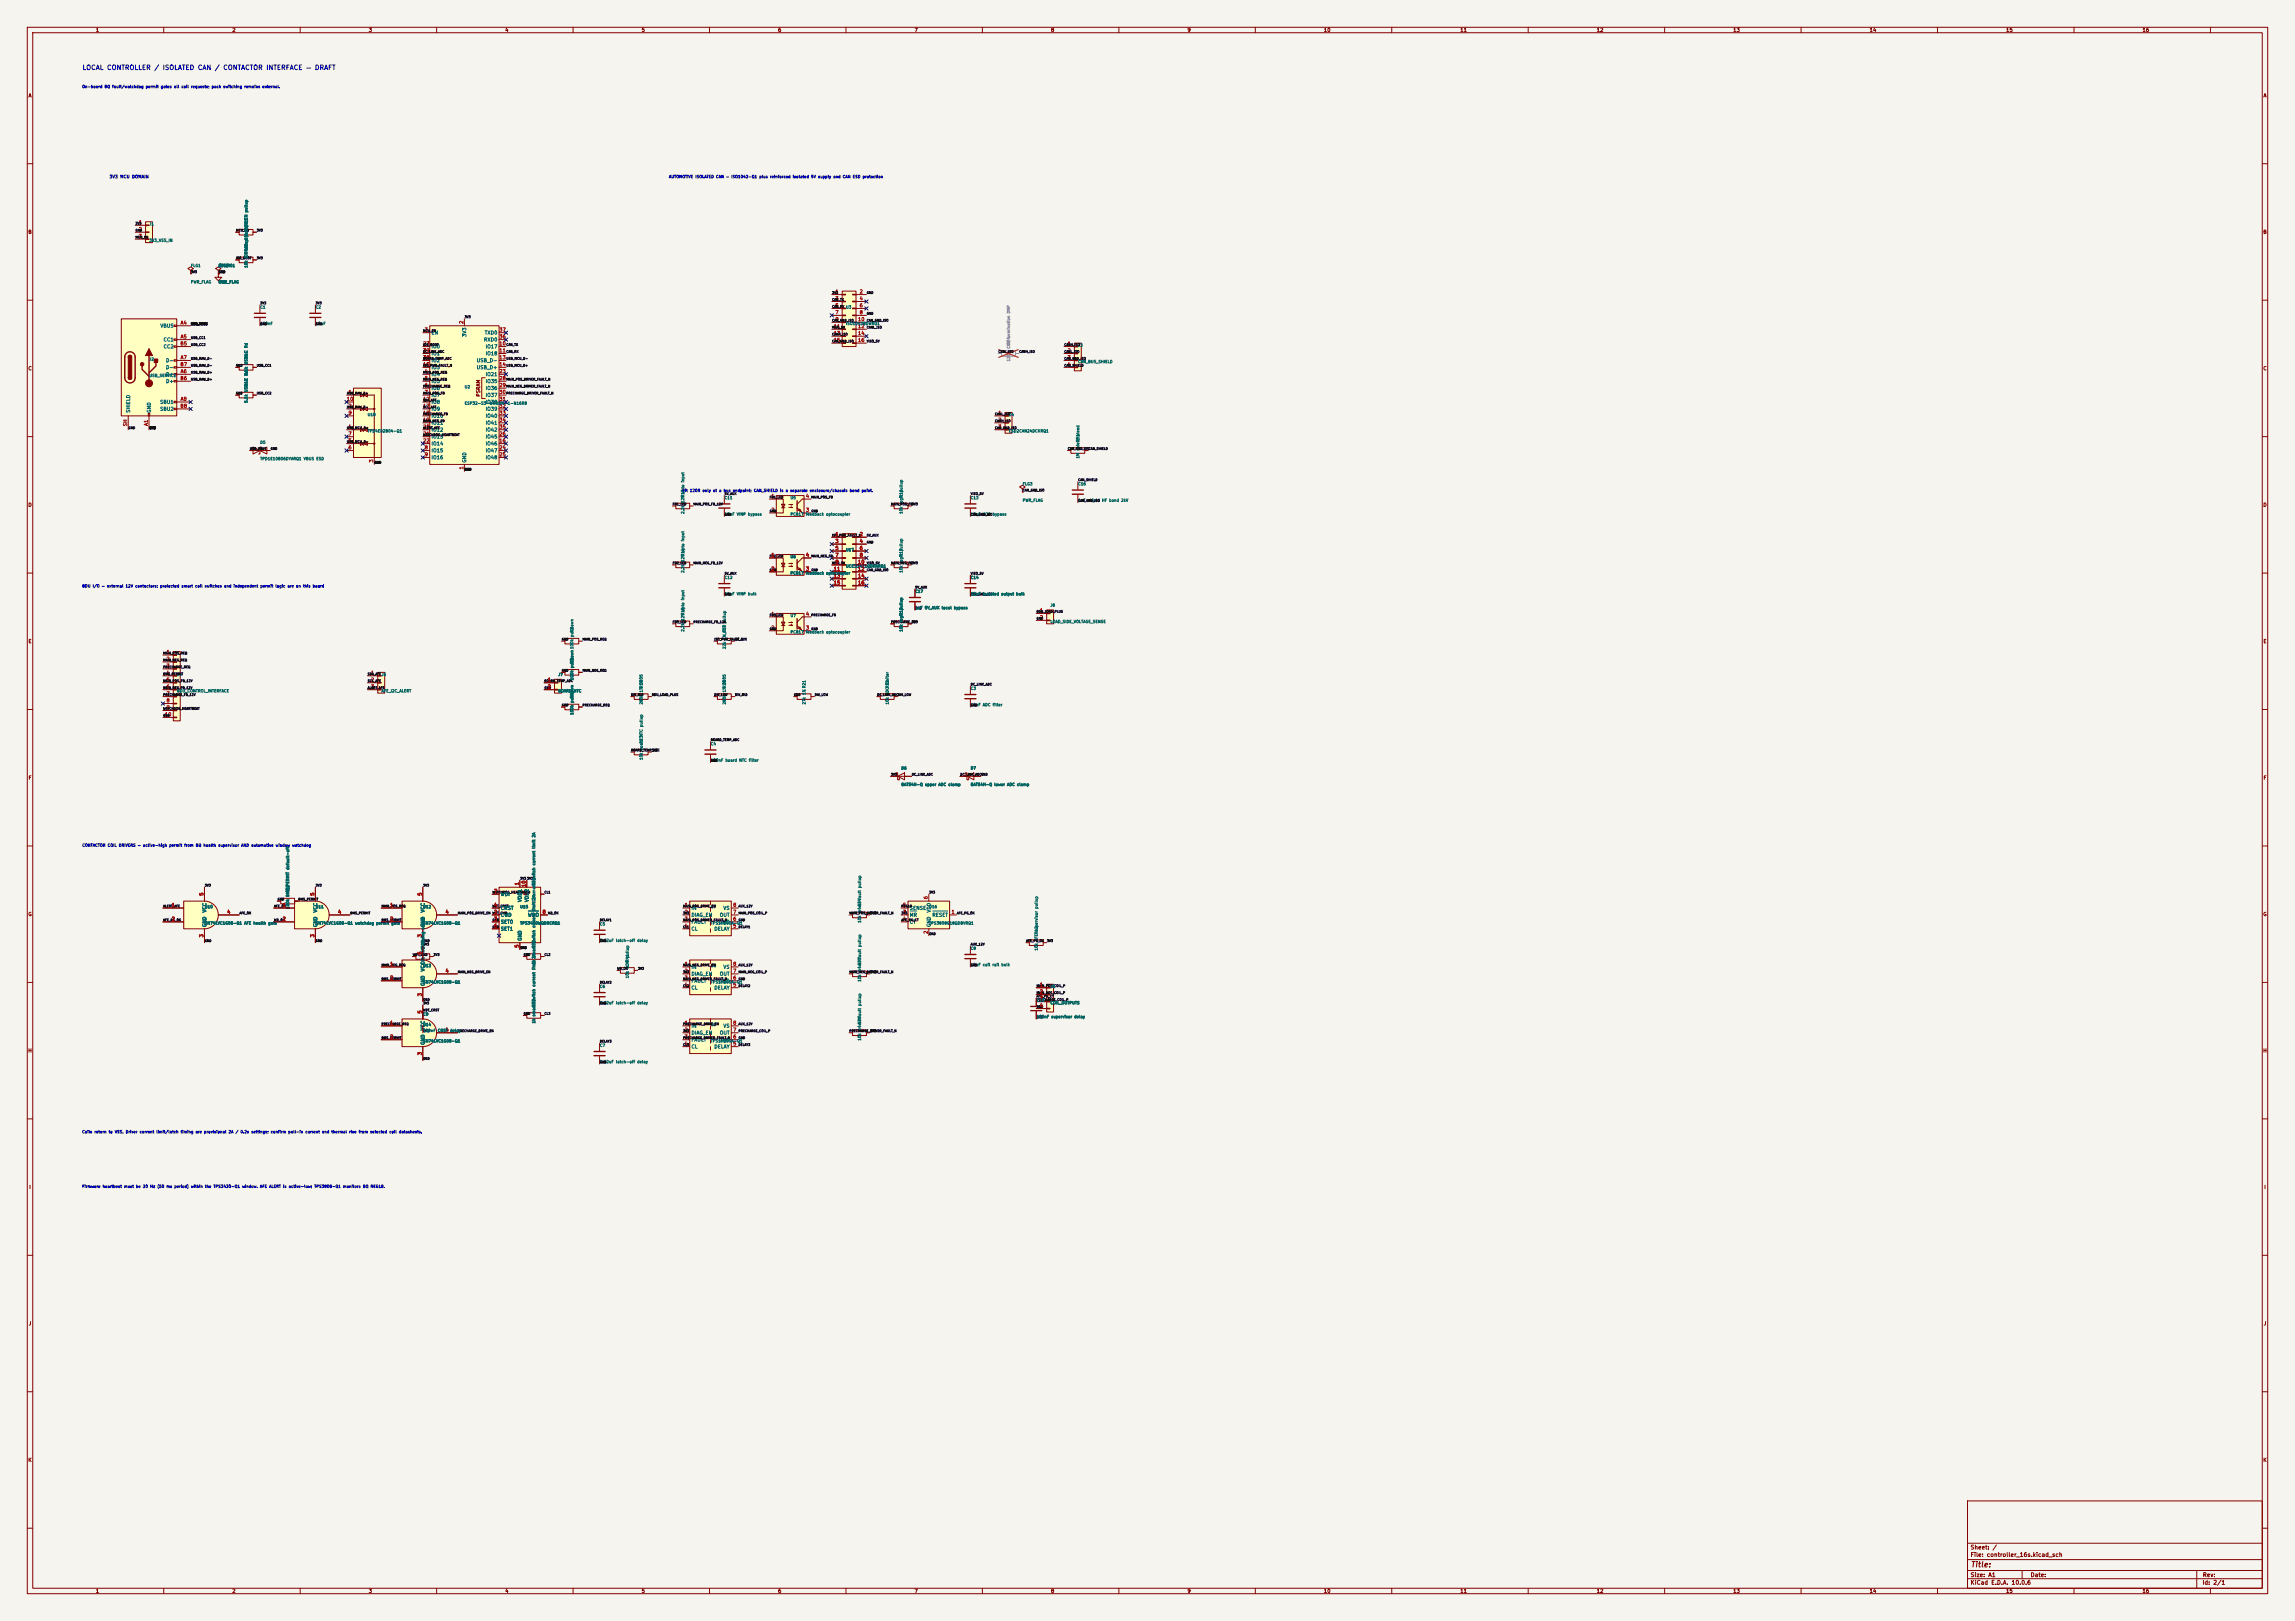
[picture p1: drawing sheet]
<svg xmlns="http://www.w3.org/2000/svg" width="841mm" height="594mm" viewBox="0 0 841 594" stroke-linecap="round" stroke-linejoin="round" font-family="sans-serif">
<defs><g id="words">
<text font-size="2" fill="#840000" x="722" y="574.8">Title:</text>
<text font-size="1.7" fill="#0000c2" x="30.1" y="26">LOCAL CONTROLLER / ISOLATED CAN / CONTACTOR INTERFACE — DRAFT</text>
<g font-size="1.5" fill="#840000">
<text x="721.9" y="568.1">Sheet: /</text>
<text x="721.9" y="570.8">File: controller_16s.kicad_sch</text>
<text x="721.9" y="581">KiCad E.D.A. 10.0.6</text>
<text x="721.9" y="578.2">Size: A1</text>
<text x="743.9" y="578.2">Date:</text>
<text x="806.9" y="581">Id: 2/1</text>
<text x="807" y="578.2">Rev:</text>
</g>
<g font-size="1.3" fill="#840000">
<text x="35" y="12">1</text>
<text x="85" y="12">2</text>
<text x="135" y="12">3</text>
<text x="185" y="12">4</text>
<text x="235" y="12">5</text>
<text x="285" y="12">6</text>
<text x="335" y="12">7</text>
<text x="385" y="12">8</text>
<text x="435" y="12">9</text>
<text x="485" y="12">10</text>
<text x="535" y="12">11</text>
<text x="585" y="12">12</text>
<text x="635" y="12">13</text>
<text x="685" y="12">14</text>
<text x="735" y="12">15</text>
<text x="785" y="12">16</text>
<text x="10.3" y="36">A</text>
<text x="829.3" y="36">A</text>
<text x="10.2" y="86">B</text>
<text x="829.2" y="86">B</text>
<text x="10.2" y="136">C</text>
<text x="829.2" y="136">C</text>
<text x="176.2" y="145.5" transform="rotate(-90 176.2 145.5)">PSRAM</text>
<text x="10.2" y="186">D</text>
<text x="829.2" y="186">D</text>
<text x="10.3" y="236">E</text>
<text x="829.3" y="236">E</text>
<text x="10.3" y="286">F</text>
<text x="829.3" y="286">F</text>
<text x="10.2" y="336">G</text>
<text x="829.2" y="336">G</text>
<text x="10.2" y="386">H</text>
<text x="829.2" y="386">H</text>
<text x="10.6" y="436">I</text>
<text x="829.6" y="436">I</text>
<text x="10.4" y="486">J</text>
<text x="829.4" y="486">J</text>
<text x="10.2" y="536">K</text>
<text x="829.2" y="536">K</text>
<text x="35" y="584">1</text>
<text x="85" y="584">2</text>
<text x="135" y="584">3</text>
<text x="185" y="584">4</text>
<text x="235" y="584">5</text>
<text x="285" y="584">6</text>
<text x="335" y="584">7</text>
<text x="385" y="584">8</text>
<text x="435" y="584">9</text>
<text x="485" y="584">10</text>
<text x="535" y="584">11</text>
<text x="585" y="584">12</text>
<text x="635" y="584">13</text>
<text x="685" y="584">14</text>
<text x="735" y="584">15</text>
<text x="785" y="584">16</text>
</g>
<g font-size="1.3" fill="#a90000">
<text x="50.7" y="82.4">1</text>
<text x="50.7" y="85">2</text>
<text x="50.7" y="87.5">3</text>
<text x="306" y="107.8">1</text>
<text x="314.9" y="107.8">2</text>
<text x="306" y="110.4">3</text>
<text x="306" y="112.9">5</text>
<text x="314.9" y="110.4">4</text>
<text x="314.9" y="112.9">6</text>
<text x="66" y="119.2">A4</text>
<text x="170" y="118.8" transform="rotate(-90 170 118.8)">2</text>
<text x="306" y="115.4">7</text>
<text x="306" y="118">9</text>
<text x="314.3" y="118">10</text>
<text x="314.9" y="115.4">8</text>
<text x="66" y="124.3">A5</text>
<text x="155.5" y="121.8">3</text>
<text x="182.8" y="124.3">36</text>
<text x="182.8" y="121.8">37</text>
<text x="305.4" y="120.5">11</text>
<text x="305.4" y="123.1">13</text>
<text x="305.4" y="125.6">15</text>
<text x="314.3" y="120.5">12</text>
<text x="314.3" y="123.1">14</text>
<text x="314.3" y="125.6">16</text>
<text x="65.9" y="126.9">B5</text>
<text x="66" y="131.9">A7</text>
<text x="154.9" y="126.9">27</text>
<text x="154.9" y="131.9">38</text>
<text x="154.9" y="129.4">39</text>
<text x="182.8" y="126.9">10</text>
<text x="182.8" y="129.4">11</text>
<text x="182.8" y="131.9">13</text>
<text x="391.1" y="126.9">1</text>
<text x="391.1" y="129.4">2</text>
<text x="391.1" y="131.9">3</text>
<text x="65.9" y="134.5">B7</text>
<text x="66" y="137">A6</text>
<text x="154.9" y="134.5">15</text>
<text x="155.5" y="137">4</text>
<text x="182.8" y="134.5">14</text>
<text x="182.8" y="137">23</text>
<text x="391.1" y="134.5">4</text>
<text x="65.9" y="139.6">B6</text>
<text x="155.5" y="139.6">5</text>
<text x="155.5" y="142.1">6</text>
<text x="182.8" y="139.6">28</text>
<text x="182.8" y="142.1">29</text>
<text x="65.9" y="149.7">B8</text>
<text x="66" y="147.2">A8</text>
<text x="126.9" y="147.2">10</text>
<text x="127.5" y="144.6">1</text>
<text x="127.5" y="149.7">2</text>
<text x="154.9" y="147.2">12</text>
<text x="154.9" y="149.7">17</text>
<text x="155.5" y="144.6">7</text>
<text x="182.8" y="144.6">30</text>
<text x="182.8" y="147.2">31</text>
<text x="182.8" y="149.7">32</text>
<text x="127.5" y="152.3">9</text>
<text x="154.9" y="152.3">18</text>
<text x="154.9" y="154.8">19</text>
<text x="182.8" y="152.3">33</text>
<text x="182.8" y="154.8">34</text>
<text x="365.7" y="152.3">1</text>
<text x="365.7" y="154.8">2</text>
<text x="46.9" y="156.3" transform="rotate(-90 46.9 156.3)">SH</text>
<text x="54.5" y="156.2" transform="rotate(-90 54.5 156.2)">A1</text>
<text x="127.5" y="157.3">4</text>
<text x="127.5" y="159.9">7</text>
<text x="154.9" y="157.3">20</text>
<text x="154.9" y="159.9">21</text>
<text x="182.8" y="159.9">26</text>
<text x="182.8" y="157.3">35</text>
<text x="365.7" y="157.3">3</text>
<text x="127.5" y="162.4">5</text>
<text x="127.5" y="165">6</text>
<text x="154.9" y="162.4">22</text>
<text x="155.5" y="165">8</text>
<text x="155.5" y="167.5">9</text>
<text x="182.8" y="162.4">16</text>
<text x="182.8" y="165">24</text>
<text x="182.8" y="167.5">25</text>
<text x="137" y="169.6" transform="rotate(-90 137 169.6)">3</text>
<text x="170" y="172.2" transform="rotate(-90 170 172.2)">1</text>
<text x="282.5" y="182.7">1</text>
<text x="295.2" y="182.7">4</text>
<text x="282.5" y="187.8">2</text>
<text x="295.2" y="187.8">3</text>
<text x="306" y="196.7">1</text>
<text x="314.9" y="196.7">2</text>
<text x="306" y="199.3">3</text>
<text x="306" y="201.8">5</text>
<text x="314.9" y="199.3">4</text>
<text x="314.9" y="201.8">6</text>
<text x="282.5" y="204.3">1</text>
<text x="282.5" y="209.4">2</text>
<text x="295.2" y="209.4">3</text>
<text x="295.2" y="204.3">4</text>
<text x="305.4" y="209.4">11</text>
<text x="306" y="204.3">7</text>
<text x="306" y="206.9">9</text>
<text x="314.3" y="206.9">10</text>
<text x="314.3" y="209.4">12</text>
<text x="314.9" y="204.3">8</text>
<text x="305.4" y="212">13</text>
<text x="305.4" y="214.5">15</text>
<text x="314.3" y="212">14</text>
<text x="314.3" y="214.5">16</text>
<text x="282.5" y="225.9">1</text>
<text x="295.2" y="225.9">4</text>
<text x="380.9" y="224.7">1</text>
<text x="380.9" y="227.2">2</text>
<text x="282.5" y="231">2</text>
<text x="295.2" y="231">3</text>
<text x="60.9" y="239.9">1</text>
<text x="60.9" y="242.4">2</text>
<text x="60.9" y="245">3</text>
<text x="60.9" y="247.5">4</text>
<text x="60.9" y="250.1">5</text>
<text x="135.8" y="247.5">1</text>
<text x="135.8" y="250.1">2</text>
<text x="200.6" y="250.1">1</text>
<text x="60.9" y="252.6">6</text>
<text x="60.9" y="255.1">7</text>
<text x="60.9" y="257.7">8</text>
<text x="135.8" y="252.6">3</text>
<text x="200.6" y="252.6">2</text>
<text x="60.3" y="262.8">10</text>
<text x="60.9" y="260.2">9</text>
<text x="74.8" y="328.4" transform="rotate(-90 74.8 328.4)">5</text>
<text x="115.4" y="328.4" transform="rotate(-90 115.4 328.4)">5</text>
<text x="154.8" y="328.4" transform="rotate(-90 154.8 328.4)">5</text>
<text x="180.9" y="327.5">7</text>
<text x="190.4" y="324.6" transform="rotate(-90 190.4 324.6)">1</text>
<text x="192.9" y="325.2" transform="rotate(-90 192.9 325.2)">10</text>
<text x="340.2" y="329.7" transform="rotate(-90 340.2 329.7)">6</text>
<text x="62.8" y="332.6">1</text>
<text x="83.1" y="335.1">4</text>
<text x="103.4" y="332.6">1</text>
<text x="123.7" y="335.1">4</text>
<text x="142.8" y="332.6">1</text>
<text x="163.1" y="335.1">4</text>
<text x="180.9" y="335.1">2</text>
<text x="180.9" y="332.6">4</text>
<text x="198.7" y="335.1">8</text>
<text x="250.7" y="332.6">1</text>
<text x="250.7" y="335.1">2</text>
<text x="268.5" y="335.1">7</text>
<text x="268.5" y="332.6">8</text>
<text x="330.7" y="335.1">3</text>
<text x="330.7" y="332.6">5</text>
<text x="348.5" y="335.1">1</text>
<text x="62.8" y="337.7">2</text>
<text x="103.4" y="337.7">2</text>
<text x="142.8" y="337.7">2</text>
<text x="180.9" y="337.7">3</text>
<text x="180.9" y="340.2">6</text>
<text x="250.7" y="337.7">3</text>
<text x="250.7" y="340.2">4</text>
<text x="268.5" y="340.2">5</text>
<text x="268.5" y="337.7">6</text>
<text x="330.7" y="337.7">4</text>
<text x="74.8" y="343.6" transform="rotate(-90 74.8 343.6)">3</text>
<text x="115.4" y="343.6" transform="rotate(-90 115.4 343.6)">3</text>
<text x="154.8" y="343.6" transform="rotate(-90 154.8 343.6)">3</text>
<text x="190.4" y="347.4" transform="rotate(-90 190.4 347.4)">5</text>
<text x="340.2" y="342.4" transform="rotate(-90 340.2 342.4)">2</text>
<text x="154.8" y="350" transform="rotate(-90 154.8 350)">5</text>
<text x="142.8" y="354.2">1</text>
<text x="142.8" y="359.3">2</text>
<text x="163.1" y="356.7">4</text>
<text x="250.7" y="354.2">1</text>
<text x="250.7" y="356.7">2</text>
<text x="250.7" y="359.3">3</text>
<text x="268.5" y="359.3">6</text>
<text x="268.5" y="356.7">7</text>
<text x="268.5" y="354.2">8</text>
<text x="154.8" y="365.2" transform="rotate(-90 154.8 365.2)">3</text>
<text x="250.7" y="361.8">4</text>
<text x="268.5" y="361.8">5</text>
<text x="380.9" y="361.8">1</text>
<text x="380.9" y="364.4">2</text>
<text x="154.8" y="371.6" transform="rotate(-90 154.8 371.6)">5</text>
<text x="380.9" y="366.9">3</text>
<text x="380.9" y="369.4">4</text>
<text x="142.8" y="375.8">1</text>
<text x="250.7" y="375.8">1</text>
<text x="268.5" y="375.8">8</text>
<text x="142.8" y="380.9">2</text>
<text x="163.1" y="378.3">4</text>
<text x="250.7" y="378.3">2</text>
<text x="250.7" y="380.9">3</text>
<text x="250.7" y="383.4">4</text>
<text x="268.5" y="383.4">5</text>
<text x="268.5" y="380.9">6</text>
<text x="268.5" y="378.3">7</text>
<text x="154.8" y="386.8" transform="rotate(-90 154.8 386.8)">3</text>
</g>
<g font-size="1.3" fill="#006464">
<text x="58.6" y="120.3">VBUS</text>
<text x="59.8" y="125.4">CC1</text>
<text x="158" y="122.9">EN</text>
<text x="171.1" y="123.6" transform="rotate(-90 171.1 123.6)">3V3</text>
<text x="177.2" y="125.4">RXD0</text>
<text x="177.5" y="122.9">TXD0</text>
<text x="59.8" y="128">CC2</text>
<text x="158" y="128">IO0</text>
<text x="158" y="130.5">IO1</text>
<text x="177.8" y="128">IO17</text>
<text x="177.8" y="130.5">IO18</text>
<text x="60.7" y="133">D-</text>
<text x="60.7" y="135.6">D-</text>
<text x="158" y="135.6">IO3</text>
<text x="158" y="133">IO2</text>
<text x="174.5" y="133">USB_D-</text>
<text x="174.5" y="135.6">USB_D+</text>
<text x="60.7" y="138.1">D+</text>
<text x="60.7" y="140.7">D+</text>
<text x="158" y="138.1">IO4</text>
<text x="158" y="140.7">IO5</text>
<text x="158" y="143.2">IO6</text>
<text x="177.8" y="138.1">IO21</text>
<text x="177.8" y="140.7">IO35</text>
<text x="177.8" y="143.2">IO36</text>
<text x="58.5" y="148.3">SBU1</text>
<text x="158" y="145.7">IO7</text>
<text x="158" y="148.3">IO8</text>
<text x="177.8" y="145.7">IO37</text>
<text x="177.8" y="148.3">IO38</text>
<text x="48" y="151.4" transform="rotate(-90 48 151.4)">SHIELD</text>
<text x="55.6" y="151.4" transform="rotate(-90 55.6 151.4)">GND</text>
<text x="58.5" y="150.8">SBU2</text>
<text x="158" y="150.8">IO9</text>
<text x="158" y="153.4">IO10</text>
<text x="158" y="155.9">IO11</text>
<text x="177.8" y="150.8">IO39</text>
<text x="177.8" y="153.4">IO40</text>
<text x="177.8" y="155.9">IO41</text>
<text x="158" y="158.4">IO12</text>
<text x="158" y="161">IO13</text>
<text x="177.8" y="161">IO45</text>
<text x="177.8" y="158.4">IO42</text>
<text x="158" y="166.1">IO15</text>
<text x="158" y="163.5">IO14</text>
<text x="177.8" y="163.5">IO46</text>
<text x="177.8" y="166.1">IO47</text>
<text x="158" y="168.6">IO16</text>
<text x="171.1" y="169.7" transform="rotate(-90 171.1 169.7)">GND</text>
<text x="177.8" y="168.6">IO48</text>
<text x="183.4" y="328.6">WDI</text>
<text x="75.9" y="334.6" transform="rotate(-90 75.9 334.6)">VCC</text>
<text x="116.5" y="334.6" transform="rotate(-90 116.5 334.6)">VCC</text>
<text x="155.9" y="334.6" transform="rotate(-90 155.9 334.6)">VCC</text>
<text x="183.4" y="333.7">CRST</text>
<text x="191.5" y="330.7" transform="rotate(-90 191.5 330.7)">VDD1</text>
<text x="194" y="330.7" transform="rotate(-90 194 330.7)">VDD2</text>
<text x="253.2" y="333.7">IN</text>
<text x="264.9" y="333.7">VS</text>
<text x="333.2" y="333.7">SENSE</text>
<text x="341.3" y="334.6" transform="rotate(-90 341.3 334.6)">VDD</text>
<text x="75.9" y="339.9" transform="rotate(-90 75.9 339.9)">GND</text>
<text x="116.5" y="339.9" transform="rotate(-90 116.5 339.9)">GND</text>
<text x="155.9" y="339.9" transform="rotate(-90 155.9 339.9)">GND</text>
<text x="183.4" y="336.2">CWD</text>
<text x="183.4" y="338.8">SET0</text>
<text x="183.4" y="341.3">SET1</text>
<text x="193.3" y="336.2">WDO</text>
<text x="253.2" y="336.2">DIAG_EN</text>
<text x="253.2" y="338.8">FAULT</text>
<text x="253.2" y="341.3">CL</text>
<text x="261.6" y="341.3">DELAY</text>
<text x="263.4" y="338.8">GND</text>
<text x="263.6" y="336.2">OUT</text>
<text x="333.2" y="336.2">MR</text>
<text x="333.2" y="338.8">CT</text>
<text x="341.3" y="339.9" transform="rotate(-90 341.3 339.9)">GND</text>
<text x="341.5" y="336.2">RESET</text>
<text x="191.5" y="345" transform="rotate(-90 191.5 345)">GND</text>
<text x="155.9" y="356.2" transform="rotate(-90 155.9 356.2)">VCC</text>
<text x="253.2" y="355.3">IN</text>
<text x="253.2" y="357.8">DIAG_EN</text>
<text x="263.6" y="357.8">OUT</text>
<text x="264.9" y="355.3">VS</text>
<text x="155.9" y="361.5" transform="rotate(-90 155.9 361.5)">GND</text>
<text x="253.2" y="360.4">FAULT</text>
<text x="253.2" y="362.9">CL</text>
<text x="261.6" y="362.9">DELAY</text>
<text x="263.4" y="360.4">GND</text>
<text x="155.9" y="377.7" transform="rotate(-90 155.9 377.7)">VCC</text>
<text x="253.2" y="376.9">IN</text>
<text x="264.9" y="376.9">VS</text>
<text x="155.9" y="383.1" transform="rotate(-90 155.9 383.1)">GND</text>
<text x="253.2" y="379.4">DIAG_EN</text>
<text x="253.2" y="382">FAULT</text>
<text x="263.4" y="382">GND</text>
<text x="263.6" y="379.4">OUT</text>
<text x="253.2" y="384.5">CL</text>
<text x="261.6" y="384.5">DELAY</text>
</g>
<text font-size="1.1" fill="#0000c2" x="40" y="65.6">3V3 MCU DOMAIN</text>
<g font-size="1" fill="#0000c2">
<text x="30" y="32.5">On-board BQ fault/watchdog permit gates all coil requests; pack switching remains external.</text>
<text x="245" y="65.5">AUTOMOTIVE ISOLATED CAN — ISO1042-Q1 plus reinforced isolated 5V supply and CAN ESD protection</text>
<text x="250" y="180.5">Fit 120R only at a bus endpoint; CAN_SHIELD is a separate enclosure/chassis bond point.</text>
<text x="30" y="215.5">BDU I/O — external 12V contactors; protected smart coil switches and independent permit logic are on this board</text>
<text x="30" y="310.5">CONTACTOR COIL DRIVERS — active-high permit from BQ health supervisor AND automotive window watchdog</text>
<text x="30" y="415.5">Coils return to VSS. Driver current limit/latch timing are provisional 2A / 0.2s settings; confirm pull-in current and thermal rise from selected coil datasheets.</text>
<text x="30" y="435.5">Firmware heartbeat must be 20 Hz (50 ms period) within the TPS3430-Q1 window. AFE ALERT is active-low; TPS3808-Q1 monitors BQ REG18.</text>
</g>
<g font-size="1" fill="#006464">
<text x="54.6" y="82.8">J1</text>
<text x="54.6" y="88.8">3V3_VSS_IN</text>
<text x="90.9" y="88.1" transform="rotate(-90 90.9 88.1)">10k MCU_EN pullup</text>
<text x="90.9" y="91.5" transform="rotate(-90 90.9 91.5)">strap pullupR1</text>
<text x="69.8" y="98.1">FLG1</text>
<text x="80" y="98.1">#PWR01</text>
<text x="80" y="98.1">FLG2</text>
<text x="90.9" y="98.3" transform="rotate(-90 90.9 98.3)">10k IO0R10</text>
<text x="69.8" y="104.1">PWR_FLAG</text>
<text x="80" y="104.1">GND</text>
<text x="80" y="104.1">PWR_FLAG</text>
<text x="95.2" y="113.3">C1</text>
<text x="115.6" y="113.3">C2</text>
<text x="309.9" y="113.3">U3</text>
<text x="95.2" y="119.3">100nF</text>
<text x="115.6" y="119.3">10uF</text>
<text x="309.9" y="119.3">ISO1042BDWRQ1</text>
<text x="90.9" y="131.6" transform="rotate(-90 90.9 131.6)">R11</text>
<text x="395" y="127.3">J3</text>
<text x="54.6" y="132.4">J2</text>
<text x="90.9" y="137.6" transform="rotate(-90 90.9 137.6)">5.1k USB-C Rd</text>
<text x="395" y="133.3">CAN_BUS_SHIELD</text>
<text x="54.6" y="138.4">USB_SERVICE</text>
<text x="90.9" y="141.8" transform="rotate(-90 90.9 141.8)">R12</text>
<text x="170.2" y="142.5">U2</text>
<text x="90.9" y="147.8" transform="rotate(-90 90.9 147.8)">5.1k USB-C Rd</text>
<text x="170.2" y="148.5">ESP32-S3-WROOM-1-N16R8</text>
<text x="134.6" y="152.7">U18</text>
<text x="369.6" y="152.7">D4</text>
<text x="134.6" y="158.7">TPD4E02B04-Q1</text>
<text x="369.6" y="158.7">ESD2CAN24DCKRQ1</text>
<text x="95.2" y="162.9">D5</text>
<text x="395.7" y="165.3" transform="rotate(-90 395.7 165.3)">shield bleed</text>
<text x="395.7" y="162.1" transform="rotate(-90 395.7 162.1)">R51</text>
<text x="95.2" y="168.9">TPD1E10B06DYARQ1 VBUS ESD</text>
<text x="395.7" y="168.1" transform="rotate(-90 395.7 168.1)">1M</text>
<text x="374.6" y="178.1">FLG3</text>
<text x="395" y="178.1">C16</text>
<text x="250.9" y="182.4" transform="rotate(-90 250.9 182.4)">R13</text>
<text x="265.4" y="183.2">C11</text>
<text x="289.5" y="183.2">U5</text>
<text x="331" y="182.4" transform="rotate(-90 331 182.4)">R16</text>
<text x="355.6" y="183.2">C13</text>
<text x="374.6" y="184.1">PWR_FLAG</text>
<text x="395" y="184.1">1nF shield HF bond 2kV</text>
<text x="250.9" y="188.4" transform="rotate(-90 250.9 188.4)">2.2k 12V opto input</text>
<text x="265.4" y="189.2">15nF VINP bypass</text>
<text x="289.5" y="189.2">PC817</text>
<text x="295.2" y="189.2">feedback optocoupler</text>
<text x="331" y="188.4" transform="rotate(-90 331 188.4)">10k logic pullup</text>
<text x="355.6" y="189.2">15nF VCC bypass</text>
<text x="309.9" y="202.2">U17</text>
<text x="250.9" y="204" transform="rotate(-90 250.9 204)">R14</text>
<text x="289.5" y="204.8">U6</text>
<text x="309.9" y="208.2">UCC33421QDHARQ1</text>
<text x="331" y="204" transform="rotate(-90 331 204)">R17</text>
<text x="250.9" y="210" transform="rotate(-90 250.9 210)">2.2k 12V opto input</text>
<text x="265.4" y="212.4">C12</text>
<text x="289.5" y="210.8">PC817</text>
<text x="295.2" y="210.8">feedback optocoupler</text>
<text x="331" y="210" transform="rotate(-90 331 210)">10k logic pullup</text>
<text x="355.6" y="212.4">C14</text>
<text x="265.4" y="218.4">10uF VINP bulk</text>
<text x="335.3" y="217.5">C17</text>
<text x="355.6" y="218.4">22uF isolated output bulk</text>
<text x="250.9" y="225.6" transform="rotate(-90 250.9 225.6)">R15</text>
<text x="289.5" y="226.4">U7</text>
<text x="331" y="225.6" transform="rotate(-90 331 225.6)">R18</text>
<text x="335.3" y="223.5">1uF 5V_AUX local bypass</text>
<text x="384.8" y="222.5">J8</text>
<text x="210.3" y="233.5" transform="rotate(-90 210.3 233.5)">pulldown</text>
<text x="210.3" y="232" transform="rotate(-90 210.3 232)">R2</text>
<text x="250.9" y="231.6" transform="rotate(-90 250.9 231.6)">2.2k 12V opto input</text>
<text x="266.2" y="232" transform="rotate(-90 266.2 232)">R50 pullup</text>
<text x="289.5" y="232.4">PC817</text>
<text x="295.2" y="232.4">feedback optocoupler</text>
<text x="331" y="231.6" transform="rotate(-90 331 231.6)">10k logic pullup</text>
<text x="384.8" y="228.5">LOAD_SIDE_VOLTAGE_SENSE</text>
<text x="266.2" y="238" transform="rotate(-90 266.2 238)">22k EN_FLT</text>
<text x="210.3" y="245" transform="rotate(-90 210.3 245)">pulldown 100k</text>
<text x="210.3" y="245" transform="rotate(-90 210.3 245)">pulldown</text>
<text x="210.3" y="243.4" transform="rotate(-90 210.3 243.4)">R3</text>
<text x="64.8" y="247.9">J4</text>
<text x="139.7" y="247.9">J5</text>
<text x="204.5" y="247.9">J7</text>
<text x="210.3" y="249.4" transform="rotate(-90 210.3 249.4)">100k</text>
<text x="64.8" y="253.9">BDU_CONTROL_INTERFACE</text>
<text x="139.7" y="253.9">AFE_I2C_ALERT</text>
<text x="204.5" y="253.9">BOARD_NTC</text>
<text x="210.3" y="257.7" transform="rotate(-90 210.3 257.7)">pulldown</text>
<text x="210.3" y="256.1" transform="rotate(-90 210.3 256.1)">R4</text>
<text x="235.7" y="253.9" transform="rotate(-90 235.7 253.9)">1% 0805</text>
<text x="235.7" y="252.3" transform="rotate(-90 235.7 252.3)">R19</text>
<text x="266.2" y="253.9" transform="rotate(-90 266.2 253.9)">1% 0805</text>
<text x="266.2" y="252.3" transform="rotate(-90 266.2 252.3)">R20</text>
<text x="325.9" y="252.3" transform="rotate(-90 325.9 252.3)">R22</text>
<text x="355.6" y="253">C3</text>
<text x="210.3" y="262.1" transform="rotate(-90 210.3 262.1)">100k</text>
<text x="235.7" y="258.3" transform="rotate(-90 235.7 258.3)">280k</text>
<text x="266.2" y="258.3" transform="rotate(-90 266.2 258.3)">280k</text>
<text x="295.4" y="258.3" transform="rotate(-90 295.4 258.3)">27k 1% R21</text>
<text x="325.9" y="258.3" transform="rotate(-90 325.9 258.3)">10k ADC limiter</text>
<text x="355.6" y="259">10nF ADC filter</text>
<text x="235.7" y="272.6" transform="rotate(-90 235.7 272.6)">R23</text>
<text x="260.3" y="273.3">C4</text>
<text x="235.7" y="278.6" transform="rotate(-90 235.7 278.6)">10k board NTC pullup</text>
<text x="260.3" y="279.3">100nF board NTC filter</text>
<text x="330.2" y="282.2">D6</text>
<text x="355.6" y="282.2">D7</text>
<text x="330.2" y="288.2">BAT54H-Q upper ADC clamp</text>
<text x="355.6" y="288.2">BAT54H-Q lower ADC clamp</text>
<text x="106.2" y="328.8" transform="rotate(-90 106.2 328.8)">BMS_PERMIT default-off</text>
<text x="106.2" y="327.2" transform="rotate(-90 106.2 327.2)">R30</text>
<text x="196.3" y="329.9" transform="rotate(-90 196.3 329.9)">2Asmart-switch current limit 2A</text>
<text x="196.3" y="324.7" transform="rotate(-90 196.3 324.7)">R31</text>
<text x="74.9" y="333">U10</text>
<text x="106.2" y="333.2" transform="rotate(-90 106.2 333.2)">100k</text>
<text x="115.6" y="333">U11</text>
<text x="154.9" y="333">U12</text>
<text x="190.5" y="333">U15</text>
<text x="260.3" y="333">U7</text>
<text x="315.7" y="332.3" transform="rotate(-90 315.7 332.3)">R34</text>
<text x="340.3" y="333">U16</text>
<text x="74.9" y="339">SN74LVC1G08-Q1 AFE health gate</text>
<text x="115.6" y="339">SN74LVC1G08-Q1 watchdog permit gate</text>
<text x="154.9" y="339">SN74LVC1G08-Q1</text>
<text x="190.5" y="339">TPS3430WQDRCRQ1</text>
<text x="219.7" y="339.4">C5</text>
<text x="260.3" y="339">TPS1H200A-Q1</text>
<text x="315.7" y="338.3" transform="rotate(-90 315.7 338.3)">10k driver fault pullup</text>
<text x="340.3" y="339">TPS3808G18QDBVRQ1</text>
<text x="380.5" y="341.6" transform="rotate(-90 380.5 341.6)">supervisor pullup</text>
<text x="155.7" y="347.5" transform="rotate(-90 155.7 347.5)">R40</text>
<text x="196.3" y="347.5" transform="rotate(-90 196.3 347.5)">R32</text>
<text x="219.7" y="345.4">0.62uF latch-off delay</text>
<text x="155.7" y="353.5" transform="rotate(-90 155.7 353.5)">10k CWD timing select</text>
<text x="196.3" y="353.5" transform="rotate(-90 196.3 353.5)">1k</text>
<text x="196.3" y="351.5" transform="rotate(-90 196.3 351.5)">2A</text>
<text x="196.3" y="351" transform="rotate(-90 196.3 351)">smart-switch current limit1k</text>
<text x="230.6" y="352.6" transform="rotate(-90 230.6 352.6)">R41</text>
<text x="315.7" y="353.9" transform="rotate(-90 315.7 353.9)">R35</text>
<text x="355.6" y="348.3">C8</text>
<text x="380.5" y="348.5" transform="rotate(-90 380.5 348.5)">10k AFER42</text>
<text x="154.9" y="354.6">U13</text>
<text x="230.6" y="358.6" transform="rotate(-90 230.6 358.6)">10k WDO pullup</text>
<text x="260.3" y="354.6">U8</text>
<text x="315.7" y="359.9" transform="rotate(-90 315.7 359.9)">10k driver fault pullup</text>
<text x="355.6" y="354.3">10uF coil rail bulk</text>
<text x="154.9" y="360.6">SN74LVC1G08-Q1</text>
<text x="219.7" y="362.2">C6</text>
<text x="260.3" y="360.6">TPS1H200A-Q1</text>
<text x="384.8" y="362.2">J9</text>
<text x="196.3" y="369.1" transform="rotate(-90 196.3 369.1)">R33</text>
<text x="219.7" y="368.2">0.62uF latch-off delay</text>
<text x="379.7" y="367.3">C10</text>
<text x="384.8" y="368.2">COIL_OUTPUTS</text>
<text x="154.9" y="372.4">C9</text>
<text x="154.9" y="376.2">U14</text>
<text x="196.3" y="375.1" transform="rotate(-90 196.3 375.1)">1k</text>
<text x="196.3" y="372.6" transform="rotate(-90 196.3 372.6)">smart-switch current limit</text>
<text x="260.3" y="376.2">U9</text>
<text x="315.7" y="375.5" transform="rotate(-90 315.7 375.5)">R36</text>
<text x="379.7" y="373.3">100nF supervisor delay</text>
<text x="154.9" y="378.4">100nF CRST delay</text>
<text x="154.9" y="382.2">SN74LVC1G08-Q1</text>
<text x="219.7" y="383.8">C7</text>
<text x="260.3" y="382.2">TPS1H200A-Q1</text>
<text x="315.7" y="381.5" transform="rotate(-90 315.7 381.5)">10k driver fault pullup</text>
<text x="219.7" y="389.8">0.62uF latch-off delay</text>
</g>
<g font-size="1" fill="#939391">
<text x="370.3" y="127.9" transform="rotate(-90 370.3 127.9)">CAN termination DNP</text>
<text x="370.3" y="126.6" transform="rotate(-90 370.3 126.6)">R24</text>
<text x="370.3" y="132.6" transform="rotate(-90 370.3 132.6)">120R</text>
</g>
<g font-size=".8" fill="#0f0f0f">
<text x="49.6" y="82.5">3V3</text>
<text x="49.6" y="87.5">MCU_EN</text>
<text x="49.6" y="85">GND</text>
<text x="86.4" y="85">MCU_EN</text>
<text x="94" y="85">3V3</text>
<text x="86.4" y="95.2">IO0_BOOT</text>
<text x="94" y="95.2">3V3</text>
<text x="69.9" y="100.2">3V3</text>
<text x="80" y="100.2">GND</text>
<text x="304.8" y="107.9">3V3</text>
<text x="317.5" y="107.9">GND</text>
<text x="95.3" y="111.7">3V3</text>
<text x="115.6" y="111.7">3V3</text>
<text x="304.8" y="112.9">CAN_RX</text>
<text x="304.8" y="110.4">CAN_TX</text>
<text x="69.9" y="119.3">USB_VBUS</text>
<text x="95.3" y="119.3">GND</text>
<text x="115.6" y="119.3">GND</text>
<text x="170.2" y="116.8">3V3</text>
<text x="304.8" y="118">CAN_GND_ISO</text>
<text x="317.5" y="115.5">GND</text>
<text x="317.5" y="118">CAN_GND_ISO</text>
<text x="69.9" y="124.4">USB_CC1</text>
<text x="155" y="121.8">MCU_EN</text>
<text x="304.8" y="120.6">VISO_5V</text>
<text x="304.8" y="123.1">CANH_ISO</text>
<text x="304.8" y="125.6">CAN_GND_ISO</text>
<text x="317.5" y="120.6">CANL_ISO</text>
<text x="317.5" y="125.6">VISO_5V</text>
<text x="69.9" y="126.9">USB_CC2</text>
<text x="69.9" y="132">USB_RAW_D-</text>
<text x="155" y="126.9">IO0_BOOT</text>
<text x="155" y="132">BOARD_TEMP_ADC</text>
<text x="155" y="129.5">DC_LINK_ADC</text>
<text x="185.4" y="126.9">CAN_TX</text>
<text x="185.4" y="129.5">CAN_RX</text>
<text x="185.4" y="132">USB_MCU_D-</text>
<text x="365.8" y="129.5">CANL_ISO</text>
<text x="373.4" y="129.5">CANH_ISO</text>
<text x="389.9" y="126.9">CANH_ISO</text>
<text x="389.9" y="129.5">CANL_ISO</text>
<text x="389.9" y="132">CAN_GND_ISO</text>
<text x="69.9" y="137.1">USB_RAW_D+</text>
<text x="69.9" y="134.5">USB_RAW_D-</text>
<text x="86.4" y="134.5">GND</text>
<text x="94" y="134.5">USB_CC1</text>
<text x="155" y="137.1">MAIN_POS_REQ</text>
<text x="155" y="134.5">ISO_PWR_FAULT_N</text>
<text x="185.4" y="134.5">USB_MCU_D+</text>
<text x="389.9" y="134.5">CAN_SHIELD</text>
<text x="69.9" y="139.6">USB_RAW_D+</text>
<text x="155" y="142.2">PRECHARGE_REQ</text>
<text x="155" y="139.6">MAIN_NEG_REQ</text>
<text x="185.4" y="139.6">MAIN_POS_DRIVER_FAULT_N</text>
<text x="185.4" y="142.2">MAIN_NEG_DRIVER_FAULT_N</text>
<text x="86.4" y="144.7">GND</text>
<text x="94" y="144.7">USB_CC2</text>
<text x="127" y="144.7">USB_RAW_D+</text>
<text x="127" y="149.8">USB_RAW_D-</text>
<text x="155" y="144.7">MAIN_POS_FB</text>
<text x="155" y="147.2">SDA_AFE</text>
<text x="155" y="149.8">SCL_AFE</text>
<text x="185.4" y="144.7">PRECHARGE_DRIVER_FAULT_N</text>
<text x="155" y="152.3">PRECHARGE_FB</text>
<text x="155" y="154.9">MAIN_NEG_FB</text>
<text x="364.5" y="152.3">CANL_ISO</text>
<text x="364.5" y="154.9">CANH_ISO</text>
<text x="47" y="157.4">GND</text>
<text x="54.6" y="157.4">GND</text>
<text x="127" y="157.4">USB_MCU_D+</text>
<text x="155" y="157.4">ALERT_AFE</text>
<text x="155" y="159.9">WATCHDOG_HEARTBEAT</text>
<text x="364.5" y="157.4">CAN_GND_ISO</text>
<text x="91.5" y="165">USB_VBUS</text>
<text x="99.1" y="165">GND</text>
<text x="127" y="162.5">USB_MCU_D-</text>
<text x="391.2" y="165">CAN_GND_ISO</text>
<text x="398.8" y="165">CAN_SHIELD</text>
<text x="137.2" y="170.1">GND</text>
<text x="170.2" y="172.6">GND</text>
<text x="395" y="176.4">CAN_SHIELD</text>
<text x="246.4" y="185.3">FB1_LED</text>
<text x="254" y="185.3">MAIN_POS_FB_12V</text>
<text x="265.5" y="181.5">5V_AUX</text>
<text x="282" y="182.8">FB1_LED</text>
<text x="297.2" y="182.8">MAIN_POS_FB</text>
<text x="326.4" y="185.3">MAIN_POS_FB</text>
<text x="334" y="185.3">3V3</text>
<text x="355.6" y="181.5">VISO_5V</text>
<text x="374.7" y="180.3">CAN_GND_ISO</text>
<text x="395" y="184.1">CAN_GND_ISO</text>
<text x="265.5" y="189.1">GND</text>
<text x="282" y="187.9">GND</text>
<text x="297.2" y="187.9">GND</text>
<text x="355.6" y="189.1">CAN_GND_ISO</text>
<text x="304.8" y="196.8">ISO_PWR_FAULT_N</text>
<text x="317.5" y="196.8">5V_AUX</text>
<text x="317.5" y="199.3">GND</text>
<text x="246.4" y="206.9">FB2_LED</text>
<text x="254" y="206.9">MAIN_NEG_FB_12V</text>
<text x="282" y="204.4">FB2_LED</text>
<text x="282" y="209.5">GND</text>
<text x="297.2" y="204.4">MAIN_NEG_FB</text>
<text x="297.2" y="209.5">GND</text>
<text x="304.8" y="206.9">VISO_5V</text>
<text x="317.5" y="206.9">VISO_5V</text>
<text x="317.5" y="209.5">CAN_GND_ISO</text>
<text x="326.4" y="206.9">MAIN_NEG_FB</text>
<text x="334" y="206.9">3V3</text>
<text x="265.5" y="210.7">5V_AUX</text>
<text x="335.3" y="215.8">5V_AUX</text>
<text x="355.6" y="210.7">VISO_5V</text>
<text x="265.5" y="218.4">GND</text>
<text x="355.6" y="218.4">CAN_GND_ISO</text>
<text x="282" y="226">FB3_LED</text>
<text x="297.2" y="226">PRECHARGE_FB</text>
<text x="335.3" y="223.4">GND</text>
<text x="379.8" y="224.7">BDU_LOAD_PLUS</text>
<text x="379.8" y="227.2">GND</text>
<text x="246.4" y="228.5">FB3_LED</text>
<text x="254" y="228.5">PRECHARGE_FB_12V</text>
<text x="282" y="231.1">GND</text>
<text x="297.2" y="231.1">GND</text>
<text x="326.4" y="228.5">PRECHARGE_FB</text>
<text x="334" y="228.5">3V3</text>
<text x="59.7" y="239.9">MAIN_POS_REQ</text>
<text x="205.8" y="234.9">GND</text>
<text x="213.4" y="234.9">MAIN_POS_REQ</text>
<text x="261.6" y="234.9">ISO_PWR_FAULT_N</text>
<text x="269.3" y="234.9">5V_AUX</text>
<text x="59.7" y="242.5">MAIN_NEG_REQ</text>
<text x="59.7" y="245">PRECHARGE_REQ</text>
<text x="59.7" y="247.6">BMS_PERMIT</text>
<text x="59.7" y="250.1">MAIN_POS_FB_12V</text>
<text x="134.6" y="247.6">SDA_AFE</text>
<text x="134.6" y="250.1">SCL_AFE</text>
<text x="199.4" y="250.1">BOARD_TEMP_ADC</text>
<text x="205.8" y="246.3">GND</text>
<text x="213.4" y="246.3">MAIN_NEG_REQ</text>
<text x="355.6" y="251.4">DC_LINK_ADC</text>
<text x="59.7" y="255.2">PRECHARGE_FB_12V</text>
<text x="59.7" y="252.6">MAIN_NEG_FB_12V</text>
<text x="134.6" y="252.6">ALERT_AFE</text>
<text x="199.4" y="252.6">GND</text>
<text x="231.2" y="255.2">DIV_MID</text>
<text x="238.8" y="255.2">BDU_LOAD_PLUS</text>
<text x="261.6" y="255.2">DIV_LOW</text>
<text x="269.3" y="255.2">DIV_MID</text>
<text x="290.9" y="255.2">GND</text>
<text x="298.5" y="255.2">DIV_LOW</text>
<text x="321.3" y="255.2">DC_LINK_ADCDIV_LOW</text>
<text x="59.7" y="260.3">WATCHDOG_HEARTBEAT</text>
<text x="59.7" y="262.8">GND</text>
<text x="205.8" y="259">GND</text>
<text x="213.4" y="259">PRECHARGE_REQ</text>
<text x="355.6" y="259">GND</text>
<text x="231.2" y="275.5">BOARD_TEMP_ADC</text>
<text x="238.8" y="275.5">3V3</text>
<text x="260.4" y="271.7">BOARD_TEMP_ADC</text>
<text x="260.4" y="279.3">GND</text>
<text x="326.4" y="284.4">3V3</text>
<text x="334" y="284.4">DC_LINK_ADC</text>
<text x="351.8" y="284.4">DC_LINK_ADCGND</text>
<text x="190.5" y="322.5">3V3</text>
<text x="193.1" y="322.5">3V3</text>
<text x="75" y="325">3V3</text>
<text x="115.6" y="325">3V3</text>
<text x="155" y="325">3V3</text>
<text x="180.4" y="327.6">WATCHDOG_HEARTBEAT</text>
<text x="191.8" y="327.6">GND</text>
<text x="199.4" y="327.6">CL1</text>
<text x="340.4" y="327.6">3V3</text>
<text x="59.7" y="332.7">ALERT_AFE</text>
<text x="87.7" y="335.2">AFE_OK</text>
<text x="100.4" y="332.7">AFE_OK</text>
<text x="101.6" y="330.1">GND</text>
<text x="109.2" y="330.1">BMS_PERMIT</text>
<text x="128.3" y="335.2">BMS_PERMIT</text>
<text x="139.7" y="332.7">MAIN_POS_REQ</text>
<text x="167.7" y="335.2">MAIN_POS_DRIVE_EN WDT_CWD</text>
<text x="180.4" y="332.7">WDT_CRST</text>
<text x="200.7" y="335.2">WD_OK</text>
<text x="250.2" y="332.7">MAIN_POS_DRIVE_EN</text>
<text x="250.2" y="335.2">3V3</text>
<text x="270.5" y="335.2">MAIN_POS_COIL_P</text>
<text x="270.5" y="332.7">AUX_12V</text>
<text x="311.2" y="335.2">MAIN_POS_DRIVER_FAULT_N</text>
<text x="318.8" y="335.2">3V3</text>
<text x="330.2" y="332.7">REG18</text>
<text x="330.2" y="335.2">3V3</text>
<text x="350.5" y="335.2">AFE_PG_OK</text>
<text x="59.7" y="337.7">AFE_PG_OK</text>
<text x="100.4" y="337.7">WD_OK</text>
<text x="139.7" y="337.7">BMS_PERMIT</text>
<text x="180.4" y="337.7">GND</text>
<text x="180.4" y="340.3">GND</text>
<text x="219.7" y="337.7">DELAY1</text>
<text x="250.2" y="337.7">MAIN_POS_DRIVER_FAULT_N</text>
<text x="250.2" y="340.3">CL1</text>
<text x="270.5" y="340.3">DELAY1</text>
<text x="270.5" y="337.7">GND</text>
<text x="330.2" y="337.7">AFE_PG_CT</text>
<text x="75" y="345.4">GND</text>
<text x="115.6" y="345.4">GND</text>
<text x="155" y="345.4">GND</text>
<text x="155" y="346.6">3V3</text>
<text x="190.5" y="347.9">GND</text>
<text x="219.7" y="345.4">GND</text>
<text x="340.4" y="342.8">GND</text>
<text x="355.6" y="346.6">AUX_12V</text>
<text x="375.9" y="345.4">AFE_PG_OK</text>
<text x="383.6" y="345.4">3V3</text>
<text x="151.2" y="350.4">WDT_CWD</text>
<text x="158.8" y="350.4">3V3</text>
<text x="191.8" y="350.4">GND</text>
<text x="199.4" y="350.4">CL2</text>
<text x="139.7" y="354.2">MAIN_NEG_REQ</text>
<text x="139.7" y="359.3">BMS_PERMIT</text>
<text x="167.7" y="356.8">MAIN_NEG_DRIVE_EN</text>
<text x="226.1" y="355.5">WD_OK</text>
<text x="233.7" y="355.5">3V3</text>
<text x="250.2" y="354.2">MAIN_NEG_DRIVE_EN</text>
<text x="250.2" y="356.8">3V3</text>
<text x="250.2" y="359.3">MAIN_NEG_DRIVER_FAULT_N</text>
<text x="270.5" y="359.3">GND</text>
<text x="270.5" y="356.8">MAIN_NEG_COIL_P</text>
<text x="270.5" y="354.2">AUX_12V</text>
<text x="311.2" y="356.8">MAIN_NEG_DRIVER_FAULT_N</text>
<text x="318.8" y="356.8">3V3</text>
<text x="355.6" y="354.2">GND</text>
<text x="219.7" y="360.6">DELAY2</text>
<text x="250.2" y="361.9">CL2</text>
<text x="270.5" y="361.9">DELAY2</text>
<text x="379.8" y="364.4">MAIN_NEG_COIL_P</text>
<text x="379.8" y="365.7">AFE_PG_CT</text>
<text x="379.8" y="361.9">MAIN_POS_COIL_P</text>
<text x="155" y="366.9">GND</text>
<text x="155" y="368.2">3V3</text>
<text x="155" y="370.8">WDT_CRST</text>
<text x="219.7" y="368.2">GND</text>
<text x="379.8" y="366.9">PRECHARGE_COIL_P</text>
<text x="379.8" y="369.5">GND</text>
<text x="139.7" y="375.8">PRECHARGE_REQ</text>
<text x="191.8" y="372">GND</text>
<text x="199.4" y="372">CL3</text>
<text x="250.2" y="375.8">PRECHARGE_DRIVE_EN</text>
<text x="270.5" y="375.8">AUX_12V</text>
<text x="379.8" y="373.3">GND</text>
<text x="139.7" y="380.9">BMS_PERMIT</text>
<text x="155" y="378.4">GND</text>
<text x="167.7" y="378.4">PRECHARGE_DRIVE_EN</text>
<text x="219.7" y="382.2">DELAY3</text>
<text x="250.2" y="378.4">3V3</text>
<text x="250.2" y="380.9">PRECHARGE_DRIVER_FAULT_N</text>
<text x="250.2" y="383.5">CL3</text>
<text x="270.5" y="383.5">DELAY3</text>
<text x="270.5" y="380.9">GND</text>
<text x="270.5" y="378.4">PRECHARGE_COIL_P</text>
<text x="311.2" y="378.4">PRECHARGE_DRIVER_FAULT_N</text>
<text x="318.8" y="378.4">3V3</text>
<text x="155" y="388.5">GND</text>
<text x="219.7" y="389.8">GND</text>
</g>
</g></defs>
<path d="M0 0h841v594h-841z" fill="#f5f4ef" stroke="#f5f4ef" stroke-width=".37"/>
<g fill="none" stroke="#840000" stroke-width=".37">
<path d="M10 10h821v574h-821zM12 12h817v570h-817zM60 10v2M110 10v2M160 10v2M210 10v2M260 10v2M310 10v2M360 10v2M410 10v2M460 10v2M510 10v2"/>
<path d="M560 10v2M610 10v2M660 10v2M710 10v2M760 10v2M810 10v2M10 60h2M829 60h2M10 110h2M829 110h2M10 160h2M829 160h2"/>
<path d="M246.4 185.4h1.2M247.6 184.4h5.1v2h-5.1zM252.7 185.4h1.3M326.4 185.4h1.3M327.7 184.4h5v2h-5zM332.7 185.4h1.3M10 210h2M829 210h2M261.6 234.9h1.3M262.9 233.9h5.1v2.1h-5.1zM268 234.9h1.2M326.4 228.6h1.3"/>
<path d="M327.7 227.6h5v2h-5zM332.7 228.6h1.3M10 260h2M205.7 259.1h1.3M207 258.1h5.1v2h-5.1zM212.1 259.1h1.3M231.1 255.3h1.3M232.4 254.3h5.1v2h-5.1zM237.5 255.3h1.3M261.6 255.3h1.3M262.9 254.3h5.1v2h-5.1zM268 255.3h1.2"/>
<path d="M829 260h2M231.1 275.6h1.3M232.4 274.6h5.1v2h-5.1zM237.5 275.6h1.3M260.3 271.8v2.8M260.3 276.6v2.8M351.8 284.5h7.6M353.7 283.8v-.6h.6v2.5h.7v-.6M354.3 284.5l2.6-1.3v2.5zM10 310h2M829 310h2M191.8 327.7h1.2"/>
<path d="M193 326.6h5.1v2.1h-5.1zM198.1 327.7h1.3M10 360h2M829 360h2M154.9 370.8v2.8M154.9 375.7v2.8M10 410h2M829 410h2M10 460h2M829 460h2M10 510h2M829 510h2"/>
<path d="M10 560h2M721 550h108v32h-108zM829 560h2M721 578.5h108M721 575.5h108M721 571.5h108M721 565.5h108M741 575.5v3M805 575.5v6.5M60 582v2M110 582v2M160 582v2"/>
<path d="M210 582v2M260 582v2M310 582v2M360 582v2M410 582v2M460 582v2M510 582v2M560 582v2M610 582v2M660 582v2M710 582v2M760 582v2"/>
<path d="M810 582v2"/>
</g>
<path d="M258.3 274.8h4.1M258.3 276.4h4.1M152.9 373.9h4.1M152.9 375.4h4.1" fill="none" stroke="#840000" stroke-width=".51"/>
<path d="M182.9 325.1h15.2v20.3h-15.2z" fill="#ffffc2"/>
<g fill="none" stroke="#840000" stroke-width=".37">
<path d="M95.2 111.8v2.8M95.2 116.6v2.8M115.6 111.8v2.8M115.6 116.6v2.8M91.4 165.1h7.7M92.7 163.8v2.6l5.1-2.6v2.6zM95.8 163.8h-.6v2.6h-.5M355.6 181.6v2.8M355.6 186.4v2.8M205.7 234.9h1.3M207 233.9h5.1v2.1h-5.1zM212.1 234.9h1.3"/>
<path d="M205.7 246.4h1.3M207 245.4h5.1v2h-5.1zM212.1 246.4h1.3M180.3 335.3h2.6M180.3 337.8h2.6M180.3 332.7h2.6M180.3 327.7h2.6M182.9 325.1h15.2v20.3h-15.2zM190.5 322.6v2.5M193 322.6v2.5M198.1 335.3h2.6M180.3 340.4h2.6"/>
<path d="M190.5 345.4v2.6"/>
</g>
<path d="M193.6 333.8h3.8" fill="none" stroke="#006464" stroke-width=".37"/>
<path d="M93.2 114.8h4.1M93.2 116.3h4.1M113.5 114.8h4.1M113.5 116.3h4.1M353.6 184.7h4M353.6 186.2h4" fill="none" stroke="#840000" stroke-width=".51"/>
<path d="M44.4 116.8h20.4v35.6h-20.4z" fill="#ffffc2"/>
<g fill="none" stroke="#840000" stroke-width=".37">
<path d="M44.4 116.8h20.4v35.6h-20.4zM63.8 119.1h1v.5h-1zM64.8 119.4h5M47 130.8l.2-.4 .4-.2 .5 .2 .2 .4M47 138.4l.2 .5 .4 .2 .5-.2 .2-.5M63.8 124.2h1v.5h-1zM63.8 126.7h1v.6h-1zM63.8 131.8h1v.5h-1zM63.8 134.4h1v.5h-1zM63.8 136.9h1v.5h-1zM63.8 139.4h1v.6h-1zM64.8 124.5h5"/>
<path d="M64.8 137.2h5M64.8 132.1h5M64.8 127h5M64.8 139.7h5M64.8 134.6h5M47 152.4v5.1M54.4 151.4h.5v1h-.5zM54.6 152.4v5.1M63.8 147.1h1v.5h-1zM63.8 149.6h1v.5h-1zM64.8 147.3h5M64.8 149.9h5"/>
</g>
<path d="M46.3 129.5a1.9 1.9 0 0 1 2-.4 1.9 1.9 0 0 1 1.2 1.7v7.6a1.91 1.91 0 0 1-1.9 1.9 1.91 1.91 0 0 1-1.9-1.9v-7.7zM52.1 134.1v1.3l2.5 2.5M54.6 130.3v10.2M57.1 132.8v1.3l-2.5 2.6" fill="none" stroke="#840000" stroke-width=".51"/>
<g fill="#840000" stroke="#840000" stroke-width=".37">
<path d="M47 130.8h1.3v7.6h-1.3z"/>
<path d="M47.2 130.4l.7-.2 .4 .6h-1.3z"/>
<path d="M47 138.4h1.3l-.2 .5-.5 .2-.4-.2z"/>
<path d="M54.6 127.8l1.3 2.5h-2.6z"/>
<path d="M56.5 131.6h1.3v1.2h-1.3z"/>
<circle cx="52.1" cy="133.5" r=".63"/>
<circle cx="54.6" cy="140.5" r="1.27"/>
</g>
<path d="M393.7 125.7h2.5v10.2h-2.5z" fill="#ffffc2"/>
<path d="M389.9 127h3.8M389.9 129.5h3.8M389.9 132.1h3.8M389.9 134.6h3.8M393.7 125.7h2.5v10.2h-2.5zM393.7 126.9h1.3v.2h-1.3zM393.7 129.4h1.3v.3h-1.3zM393.7 132h1.3v.2h-1.3zM393.7 134.5h1.3v.2h-1.3z" fill="none" stroke="#840000" stroke-width=".37"/>
<path d="M115.6 330.2a5.1 5.1 0 0 1 5 5.1 5.1 5.1 0 0 1-5 5.1z" fill="#ffffc2" stroke="#ffffc2" stroke-width=".37"/>
<path d="M107.9 330.2h7.7v10.2h-7.7z" fill="#ffffc2"/>
<path d="M100.3 332.7h7.6M100.3 337.8h7.6M115.6 330.2a5.1 5.1 0 0 1 5 5.1 5.1 5.1 0 0 1-5 5.1M115.6 330.2h-7.7v10.2h7.7M115.6 325.1v5.1M120.6 335.3h7.7M115.6 340.4v5" fill="none" stroke="#840000" stroke-width=".37"/>
<path d="M53.3 81.3h2.6v7.6h-2.6z" fill="#ffffc2"/>
<path d="M49.5 82.5h3.8M49.5 85.1h3.8M49.5 87.6h3.8M53.3 81.3h2.6v7.6h-2.6zM53.3 82.4h1.3v.3h-1.3zM53.3 85h1.3v.2h-1.3zM53.3 87.5h1.3v.3h-1.3z" fill="none" stroke="#840000" stroke-width=".37"/>
<path d="M365.8 129.5h1.2M367 128.5h5.1v2.1h-5.1zM372.1 129.5h1.3" fill="none" stroke="#9c9b98" stroke-width=".37"/>
<path d="M366 128.1l7.2 2.9M373.2 128.1l-7.2 2.9" fill="none" stroke="#e12e31" stroke-width=".46"/>
<path d="M383.5 223.5h2.6v5.1h-2.6z" fill="#ffffc2"/>
<path d="M379.7 224.8h3.8M379.7 227.3h3.8M383.5 223.5h2.6v5.1h-2.6zM383.5 224.7h1.3v.2h-1.3zM383.5 227.2h1.3v.3h-1.3z" fill="none" stroke="#840000" stroke-width=".37"/>
<path d="M63.5 238.8h2.5v25.4h-2.5z" fill="#ffffc2"/>
<g fill="none" stroke="#840000" stroke-width=".37">
<path d="M86.4 144.8h1.2M87.6 143.8h5.1v2h-5.1zM92.7 144.8h1.3M63.5 238.8h2.5v25.4h-2.5zM63.5 239.9h1.3v.3h-1.3zM59.7 240h3.8M59.7 242.6h3.8M59.7 245.1h3.8M59.7 247.6h3.8M59.7 250.2h3.8M59.7 252.7h3.8M59.7 255.3h3.8"/>
<path d="M59.7 257.8h3.8M63.5 242.4h1.3v.3h-1.3zM63.5 245h1.3v.2h-1.3zM63.5 247.5h1.3v.3h-1.3zM63.5 250.1h1.3v.2h-1.3zM63.5 252.6h1.3v.3h-1.3zM63.5 255.1h1.3v.3h-1.3zM63.5 257.7h1.3v.2h-1.3zM59.7 260.3h3.8M59.7 262.9h3.8M63.5 260.2h1.3v.3h-1.3zM63.5 262.8h1.3v.2h-1.3z"/>
</g>
<path d="M368.3 151.1h2.5v7.6h-2.5z" fill="#ffffc2"/>
<path d="M364.5 152.4h3.8M364.5 154.9h3.8M364.5 157.5h3.8M368.3 151.1h2.5v7.6h-2.5zM368.3 152.3h1.3v.2h-1.3zM368.3 154.8h1.3v.3h-1.3zM368.3 157.4h1.3v.2h-1.3z" fill="none" stroke="#840000" stroke-width=".37"/>
<path d="M203.2 248.9h2.5v5.1h-2.5z" fill="#ffffc2"/>
<path d="M86.4 134.6h1.2M87.6 133.6h5.1v2h-5.1zM92.7 134.6h1.3M326.4 207h1.3M327.7 206h5v2h-5zM332.7 207h1.3M199.4 250.2h3.8M199.4 252.7h3.8M203.2 248.9h2.5v5.1h-2.5zM203.2 250.1h1.3v.2h-1.3zM203.2 252.6h1.3v.3h-1.3z" fill="none" stroke="#840000" stroke-width=".37"/>
<path d="M154.9 330.2a5.1 5.1 0 0 1 5.1 5.1 5.1 5.1 0 0 1-5.1 5.1z" fill="#ffffc2" stroke="#ffffc2" stroke-width=".37"/>
<path d="M147.3 330.2h7.6v10.2h-7.6z" fill="#ffffc2"/>
<path d="M69.8 99.1l1.1-.7-1.1-.6-1 .6 1 .7v1.2M69.8 100.3h.1M80 100.3v1.3h1.3l-1.3 1.3-1.3-1.3h1.3M80 100.3h.1M139.7 332.7h7.6M139.7 337.8h7.6M154.9 330.2a5.1 5.1 0 0 1 5.1 5.1 5.1 5.1 0 0 1-5.1 5.1M154.9 330.2h-7.6v10.2h7.6M154.9 325.1v5.1M160 335.3h7.6M154.9 340.4v5" fill="none" stroke="#840000" stroke-width=".37"/>
<path d="M284.5 181.6h10.1v7.6h-10.1z" fill="#ffffc2"/>
<g fill="none" stroke="#840000" stroke-width=".37">
<path d="M80 99.1l1-.7-1-.6-1 .6 1 .7v1.2M80 100.3h.1M265.4 181.6v2.8M265.4 186.4v2.8M281.9 182.9h5.1v3.2M284.5 181.6h10.1v7.6h-10.1zM286.4 184.8h1.3l-.7 1.3zM286.4 186.1h1.3M287 186.1v1.9h-5.1M289.1 184.9h1.2M289.1 185.9h1.2M294 188h3.2"/>
<path d="M297.2 182.9h-3.2l-1.9 1.9"/>
</g>
<path d="M263.4 184.7h4.1M263.4 186.2h4.1M292.1 183.5v3.8" fill="none" stroke="#840000" stroke-width=".51"/>
<g fill="#840000" stroke="#840000" stroke-width=".37">
<path d="M292.6 187.1l.5-.5 .5 1z"/>
<path d="M292.1 186.1l1.9 1.9z"/>
</g>
<path d="M308.6 195.6h5.1v20.3h-5.1z" fill="#ffffc2"/>
<g fill="none" stroke="#840000" stroke-width=".37">
<path d="M304.8 196.8h3.8M304.8 199.4h3.8M308.6 195.6h5.1v20.3h-5.1zM308.6 196.7h1.3v.3h-1.3zM308.6 199.3h1.3v.2h-1.3zM312.4 196.7h1.3v.3h-1.3zM312.4 199.3h1.3v.2h-1.3zM313.7 196.8h3.8M313.7 199.4h3.8M304.8 201.9h3.8M304.8 204.5h3.8M304.8 207h3.8"/>
<path d="M304.8 209.5h3.8M304.8 212.1h3.8M304.8 214.6h3.8M308.6 201.8h1.3v.3h-1.3zM308.6 204.3h1.3v.3h-1.3zM308.6 206.9h1.3v.2h-1.3zM308.6 209.4h1.3v.3h-1.3zM308.6 212h1.3v.2h-1.3zM308.6 214.5h1.3v.3h-1.3zM312.4 201.8h1.3v.3h-1.3zM312.4 204.3h1.3v.3h-1.3zM312.4 206.9h1.3v.2h-1.3z"/>
<path d="M312.4 209.4h1.3v.3h-1.3zM312.4 212h1.3v.2h-1.3zM312.4 214.5h1.3v.3h-1.3zM313.7 201.9h3.8M313.7 204.5h3.8M313.7 207h3.8M313.7 209.5h3.8M313.7 212.1h3.8M313.7 214.6h3.8"/>
</g>
<path d="M138.4 246.4h2.6v7.6h-2.6z" fill="#ffffc2"/>
<g fill="none" stroke="#840000" stroke-width=".37">
<path d="M86.4 85.1h1.2M86.4 95.2h1.2M87.6 84.1h5.1v2h-5.1zM87.6 94.2h5.1v2.1h-5.1zM92.7 85.1h1.3M92.7 95.2h1.3M134.6 247.6h3.8M134.6 250.2h3.8M134.6 252.7h3.8M138.4 246.4h2.6v7.6h-2.6zM138.4 247.5h1.3v.3h-1.3zM138.4 250.1h1.3v.2h-1.3z"/>
<path d="M138.4 252.6h1.3v.3h-1.3zM151.1 350.5h1.3M152.4 349.5h5.1v2h-5.1zM157.5 350.5h1.2"/>
</g>
<path d="M308.6 106.7h5.1v20.3h-5.1z" fill="#ffffc2"/>
<g fill="none" stroke="#840000" stroke-width=".37">
<path d="M304.8 107.9h3.8M304.8 110.5h3.8M304.8 113h3.8M304.8 115.6h3.8M304.8 118.1h3.8M308.6 106.7h5.1v20.3h-5.1zM308.6 107.8h1.3v.3h-1.3zM308.6 110.4h1.3v.2h-1.3zM308.6 112.9h1.3v.3h-1.3zM308.6 115.4h1.3v.3h-1.3zM308.6 118h1.3v.2h-1.3zM312.4 107.8h1.3v.3h-1.3z"/>
<path d="M312.4 110.4h1.3v.2h-1.3zM312.4 112.9h1.3v.3h-1.3zM312.4 115.4h1.3v.3h-1.3zM312.4 118h1.3v.2h-1.3zM313.7 107.9h3.8M313.7 110.5h3.8M313.7 113h3.8M313.7 115.6h3.8M313.7 118.1h3.8M304.8 120.6h3.8M304.8 123.2h3.8M304.8 125.7h3.8"/>
<path d="M308.6 120.5h1.3v.3h-1.3zM308.6 123.1h1.3v.2h-1.3zM308.6 125.6h1.3v.3h-1.3zM312.4 120.5h1.3v.3h-1.3zM312.4 123.1h1.3v.2h-1.3zM312.4 125.6h1.3v.3h-1.3zM313.7 120.6h3.8M313.7 123.2h3.8M313.7 125.7h3.8"/>
</g>
<path d="M154.9 351.8a5.1 5.1 0 0 1 5.1 5.1 5.1 5.1 0 0 1-5.1 5z" fill="#ffffc2" stroke="#ffffc2" stroke-width=".37"/>
<path d="M147.3 351.8h7.6v10.1h-7.6z" fill="#ffffc2"/>
<g fill="none" stroke="#840000" stroke-width=".37">
<path d="M374.6 179.1l1.1-.7-1.1-.6-1 .6 1 .7v1.2M374.6 180.3h.1M246.4 207h1.2M247.6 206h5.1v2h-5.1zM252.7 207h1.3M265.4 210.8v2.8M265.4 215.6v2.8M101.6 330.2h1.3M102.9 329.2h5v2h-5zM107.9 330.2h1.3M139.7 354.3h7.6M139.7 359.4h7.6"/>
<path d="M154.9 351.8a5.1 5.1 0 0 1 5.1 5.1 5.1 5.1 0 0 1-5.1 5M154.9 351.8h-7.6v10.1h7.6M154.9 346.7v5.1M160 356.9h7.6M154.9 361.9v5.1"/>
</g>
<path d="M263.4 213.9h4.1M263.4 215.4h4.1" fill="none" stroke="#840000" stroke-width=".51"/>
<path d="M154.9 373.4a5.1 5.1 0 0 1 5.1 5.1 5.1 5.1 0 0 1-5.1 5z" fill="#ffffc2" stroke="#ffffc2" stroke-width=".37"/>
<path d="M147.3 373.4h7.6v10.1h-7.6z" fill="#ffffc2"/>
<g fill="none" stroke="#840000" stroke-width=".37">
<path d="M391.2 165.1h1.2M392.4 164.1h5.1v2h-5.1zM395 176.5v2.8M397.5 165.1h1.3M395 181.4v2.7M246.4 228.6h1.2M247.6 227.6h5.1v2h-5.1zM252.7 228.6h1.3M326.4 284.5h7.6M328.3 283.8v-.6h.6v2.5h.7v-.6M328.9 284.5l2.6-1.3v2.5zM139.7 375.9h7.6"/>
<path d="M154.9 373.4a5.1 5.1 0 0 1 5.1 5.1 5.1 5.1 0 0 1-5.1 5M154.9 373.4h-7.6v10.1h7.6M154.9 368.3v5.1M160 378.5h7.6M139.7 381h7.6M154.9 383.5v5.1"/>
</g>
<path d="M392.9 179.6h4.1M392.9 181.1h4.1" fill="none" stroke="#840000" stroke-width=".51"/>
<path d="M284.5 224.8h10.1v7.6h-10.1z" fill="#ffffc2"/>
<g fill="none" stroke="#840000" stroke-width=".37">
<path d="M281.9 226.1h5.1v3.1M284.5 224.8h10.1v7.6h-10.1zM286.4 228h1.3l-.7 1.2zM286.4 229.2h1.3M287 229.2v1.9h-5.1M289.1 228.1h1.2M289.1 229.1h1.2M294 231.1h3.2M297.2 226.1h-3.2l-1.9 1.9M321.3 255.3h1.3M322.6 254.3h5.1v2h-5.1zM327.7 255.3h1.2"/>
<path d="M355.6 251.5v2.8M355.6 256.3v2.8"/>
</g>
<path d="M292.1 226.7v3.8M353.6 254.5h4M353.6 256h4" fill="none" stroke="#840000" stroke-width=".51"/>
<g fill="#840000" stroke="#840000" stroke-width=".37">
<path d="M292.6 230.3l.5-.6 .5 1.1z"/>
<path d="M292.1 229.2l1.9 1.9z"/>
</g>
<path d="M74.9 330.2a5.1 5.1 0 0 1 5.1 5.1 5.1 5.1 0 0 1-5.1 5.1z" fill="#ffffc2" stroke="#ffffc2" stroke-width=".37"/>
<path d="M67.3 330.2h7.6v10.2h-7.6z" fill="#ffffc2"/>
<path d="M290.8 255.3h1.3M292.1 254.3h5.1v2h-5.1zM297.2 255.3h1.2M59.7 332.7h7.6M59.7 337.8h7.6M74.9 330.2a5.1 5.1 0 0 1 5.1 5.1 5.1 5.1 0 0 1-5.1 5.1M74.9 330.2h-7.6v10.2h7.6M74.9 325.1v5.1M80 335.3h7.6M74.9 340.4v5" fill="none" stroke="#840000" stroke-width=".37"/>
<path d="M284.5 203.2h10.1v7.6h-10.1z" fill="#ffffc2"/>
<path d="M281.9 204.5h5.1v3.1M284.5 203.2h10.1v7.6h-10.1zM286.4 206.4h1.3l-.7 1.2zM286.4 207.6h1.3M287 207.6v1.9h-5.1M289.1 206.5h1.2M289.1 207.5h1.2M294 209.5h3.2M297.2 204.5h-3.2l-1.9 1.9" fill="none" stroke="#840000" stroke-width=".37"/>
<path d="M292.1 205.1v3.8" fill="none" stroke="#840000" stroke-width=".51"/>
<g fill="#840000" stroke="#840000" stroke-width=".37">
<path d="M292.6 208.7l.5-.5 .5 1z"/>
<path d="M292.1 207.6l1.9 1.9z"/>
</g>
<path d="M129.5 142.2h10.2v25.4h-10.2z" fill="#ffffc2"/>
<g fill="none" stroke="#840000" stroke-width=".37">
<path d="M127 144.8h10.2v25.4M127 149.9h10.2M127 157.5h10.2M127 152.4h2.5M127 147.3h2.5M129.5 142.2h10.2v25.4h-10.2zM132.1 144.1l1.2 .7-1.2 .6zM132.1 149.2l1.2 .7-1.2 .6zM132.1 156.8l1.2 .7-1.2 .6zM133.3 144.8l1.3-.7v1.3zM133.3 149.9l1.3-.7v1.3zM133.3 157.5l1.3-.7v1.3z"/>
<path d="M133.6 144.1l-.5 1.3M133.6 149.2l-.5 1.3M133.6 156.8l-.5 1.3M127 162.6h10.2M127 165.1h2.5M127 160h2.5M132.1 161.9l1.2 .7-1.2 .6zM133.3 162.6l1.3-.7v1.3zM133.6 161.9l-.5 1.3"/>
</g>
<g fill="#840000" stroke="#840000" stroke-width=".37">
<circle cx="137.2" cy="149.9" r=".25"/>
<circle cx="137.2" cy="157.5" r=".25"/>
<circle cx="137.2" cy="162.6" r=".25"/>
</g>
<path d="M157.5 119.4h25.4v50.8h-25.4z" fill="#ffffc2"/>
<g fill="none" stroke="#840000" stroke-width=".37">
<path d="M157.5 119.4h25.4v50.8h-25.4zM170.2 116.8v2.6M154.9 121.9h2.6M154.9 137.2h2.6M154.9 139.7h2.6M154.9 127h2.6M154.9 129.5h2.6M154.9 132.1h2.6M154.9 134.6h2.6M177.8 138.4h-1.3v7.6h1.3M182.9 121.9h2.5M182.9 137.2h2.5"/>
<path d="M182.9 139.7h2.5M182.9 127h2.5M182.9 129.5h2.5M182.9 132.1h2.5M182.9 134.6h2.5M182.9 124.5h2.5M154.9 142.2h2.6M154.9 144.8h2.6M154.9 147.3h2.6M154.9 149.9h2.6M154.9 152.4h2.6M154.9 154.9h2.6"/>
<path d="M154.9 157.5h2.6M182.9 142.2h2.5M182.9 144.8h2.5M182.9 147.3h2.5M182.9 149.9h2.5M182.9 152.4h2.5M182.9 154.9h2.5M182.9 157.5h2.5M154.9 165.1h2.6M154.9 167.6h2.6M154.9 162.6h2.6M154.9 160h2.6"/>
<path d="M170.2 170.2v2.5M182.9 165.1h2.5M182.9 167.6h2.5M182.9 162.6h2.5M182.9 160h2.5M335.3 215.9v2.8M355.6 210.8v2.8M355.6 215.6v2.8M335.3 220.7v2.8M219.7 337.8v2.8M219.7 342.6v2.8M226.1 355.6h1.2"/>
<path d="M227.3 354.6h5.1v2h-5.1zM232.4 355.6h1.3M375.9 345.4h1.3M377.2 344.4h5.1v2.1h-5.1zM382.3 345.4h1.2"/>
</g>
<path d="M333.2 218.9h4.1M353.6 213.9h4M353.6 215.4h4M333.2 220.5h4.1M217.7 340.9h4M217.7 342.4h4" fill="none" stroke="#840000" stroke-width=".51"/>
<path d="M252.7 373.4h15.3v12.7h-15.3z" fill="#ffffc2"/>
<g fill="none" stroke="#840000" stroke-width=".37">
<path d="M250.2 375.9h2.5M250.2 378.5h2.5M252.7 373.4h15.3v12.7h-15.3zM260.3 373.4v1.2M260.3 375.9v1.3M260.3 378.5v1.2M268 375.9h2.5M268 378.5h2.5M250.2 381h2.5M250.2 383.5h2.5M260.3 381v1.3M260.3 383.5v1.3"/>
<path d="M268 381h2.5M268 383.5h2.5"/>
</g>
<path d="M252.7 330.2h15.3v12.7h-15.3z" fill="#ffffc2"/>
<g fill="none" stroke="#840000" stroke-width=".37">
<path d="M250.2 332.7h2.5M250.2 335.3h2.5M250.2 337.8h2.5M252.7 330.2h15.3v12.7h-15.3zM260.3 330.2v1.3M260.3 332.7v1.3M260.3 335.3v1.2M260.3 337.8v1.3M268 332.7h2.5M268 335.3h2.5M268 337.8h2.5M250.2 340.4h2.5"/>
<path d="M260.3 340.4v1.2M268 340.4h2.5"/>
</g>
<path d="M252.7 351.8h15.3v12.7h-15.3z" fill="#ffffc2"/>
<g fill="none" stroke="#840000" stroke-width=".37">
<path d="M311.1 335.3h1.3M312.4 334.3h5.1v2h-5.1zM317.5 335.3h1.3M191.8 350.5h1.2M193 349.5h5.1v2h-5.1zM198.1 350.5h1.3M250.2 354.3h2.5M250.2 356.9h2.5M250.2 359.4h2.5M252.7 351.8h15.3v12.7h-15.3zM260.3 351.8v1.3M260.3 354.3v1.3"/>
<path d="M260.3 356.9v1.2M260.3 359.4v1.3M268 354.3h2.5M268 356.9h2.5M268 359.4h2.5M311.1 356.9h1.3M312.4 355.9h5.1v2h-5.1zM317.5 356.9h1.3M191.8 372.1h1.2M193 371.1h5.1v2h-5.1zM198.1 372.1h1.3M219.7 360.7v2.8"/>
<path d="M219.7 365.5v2.8M250.2 361.9h2.5M260.3 361.9v1.3M268 361.9h2.5M311.1 378.5h1.3M312.4 377.4h5.1v2.1h-5.1zM317.5 378.5h1.3M219.7 382.3v2.8M219.7 387.1v2.8"/>
</g>
<path d="M217.7 363.7h4M217.7 365.3h4M217.7 385.3h4M217.7 386.8h4" fill="none" stroke="#840000" stroke-width=".51"/>
<path d="M383.5 360.7h2.6v10.1h-2.6z" fill="#ffffc2"/>
<g fill="none" stroke="#840000" stroke-width=".37">
<path d="M355.6 346.7v2.8M355.6 351.5v2.8M379.7 361.9h3.8M379.7 364.5h3.8M379.7 367h3.8M379.7 369.6h3.8M379.7 365.8v2.8M379.7 370.6v2.8M383.5 360.7h2.6v10.1h-2.6zM383.5 361.8h1.3v.3h-1.3zM383.5 364.4h1.3v.2h-1.3zM383.5 366.9h1.3v.3h-1.3z"/>
<path d="M383.5 369.4h1.3v.3h-1.3z"/>
</g>
<path d="M353.6 349.8h4M353.6 351.3h4M377.7 368.8h4.1M377.7 370.3h4.1" fill="none" stroke="#840000" stroke-width=".51"/>
<path d="M332.7 330.2h15.3v10.2h-15.3z" fill="#ffffc2"/>
<g fill="none" stroke="#840000" stroke-width=".37">
<path d="M86.4 85.1h1.2M86.4 95.2h1.2M92.7 85.1h1.3M92.7 95.2h1.3M80 100.3h.1M86.4 134.6h1.2M92.7 134.6h1.3M86.4 144.8h1.2M92.7 144.8h1.3M304.8 196.8h3.8M304.8 199.4h3.8M313.7 196.8h3.8"/>
<path d="M313.7 199.4h3.8M281.9 204.5h2.6M281.9 209.5h2.6M294.6 204.5h2.6M294.6 209.5h2.6M304.8 201.9h3.8M304.8 204.5h3.8M304.8 207h3.8M304.8 209.5h3.8M304.8 212.1h3.8M304.8 214.6h3.8M313.7 201.9h3.8"/>
<path d="M313.7 204.5h3.8M313.7 207h3.8M313.7 209.5h3.8M313.7 212.1h3.8M313.7 214.6h3.8M335.3 215.9v2.8M355.6 210.8v2.8M355.6 215.6v2.8M326.4 228.6h1.3M332.7 228.6h1.3M335.3 220.7v2.8M199.4 250.2h3.8"/>
<path d="M199.4 252.7h3.8M205.7 246.4h1.3M205.7 259.1h1.3M212.1 246.4h1.3M212.1 259.1h1.3M326.4 284.5h2.5M331.5 284.5h2.5M351.8 284.5h2.5M356.9 284.5h2.5M59.7 337.8h7.6M59.7 332.7h7.6M74.9 325.1v5.1"/>
<path d="M80 335.3h7.6M100.3 337.8h7.6M100.3 332.7h7.6M101.6 330.2h1.3M107.9 330.2h1.3M115.6 325.1v5.1M120.6 335.3h7.7M139.7 337.8h7.6M139.7 332.7h7.6M154.9 325.1v5.1M160 335.3h7.6M180.3 335.3h2.6"/>
<path d="M180.3 337.8h2.6M180.3 332.7h2.6M180.3 327.7h2.6M190.5 322.6v2.5M191.8 327.7h1.2M193 322.6v2.5M198.1 335.3h2.6M198.1 327.7h1.3M330.2 335.3h2.5M330.2 337.8h2.5M330.2 332.7h2.5M332.7 330.2h15.3v10.2h-15.3z"/>
<path d="M340.4 327.7v2.5M348 335.3h2.5M74.9 340.4v5M115.6 340.4v5M139.7 354.3h7.6M139.7 359.4h7.6M151.1 350.5h1.3M154.9 340.4v5M154.9 346.7v5.1M157.5 350.5h1.2M160 356.9h7.6M180.3 340.4h2.6"/>
<path d="M190.5 345.4v2.6M191.8 350.5h1.2M198.1 350.5h1.3M340.4 340.4v2.5M139.7 375.9h7.6M154.9 361.9v5.1M154.9 368.3v5.3M154.9 375.7v2.8M160 378.5h7.6M191.8 372.1h1.2M198.1 372.1h1.3M379.7 361.9h3.8"/>
<path d="M379.7 364.5h3.8M379.7 367h3.8M379.7 369.6h3.8M379.7 365.8v2.8M379.7 370.6v2.8M139.7 381h7.6M154.9 383.5v5.1"/>
</g>
<path d="M193.6 333.8h3.8M333.5 333.8h2.4M341.8 333.8h5.4" fill="none" stroke="#006464" stroke-width=".37"/>
<g fill="none" stroke="#000084" stroke-width=".37">
<path d="M304.2 115l1.2 1.2M305.4 115l-1.2 1.2M316.9 109.9l1.2 1.2M316.9 112.4l1.2 1.2M318.1 109.9l-1.2 1.2M318.1 112.4l-1.2 1.2M184.8 123.8l1.2 1.3M184.8 121.3l1.2 1.2M184.8 136.5l1.2 1.3M186 136.5l-1.2 1.3M186 123.8l-1.2 1.3M186 121.3l-1.2 1.2"/>
<path d="M316.9 122.6l1.2 1.2M318.1 122.6l-1.2 1.2M69.2 146.7l1.3 1.2M69.2 149.2l1.3 1.3M70.5 146.7l-1.3 1.2M70.5 149.2l-1.3 1.3M126.4 151.8l1.2 1.2M126.4 159.4l1.2 1.2M126.4 146.7l1.2 1.2M127.6 151.8l-1.2 1.2M127.6 159.4l-1.2 1.2M127.6 146.7l-1.2 1.2"/>
<path d="M184.8 151.8l1.2 1.2M184.8 149.2l1.2 1.3M184.8 146.7l1.2 1.2M184.8 156.9l1.2 1.2M184.8 154.3l1.2 1.2M184.8 159.4l1.2 1.2M186 151.8l-1.2 1.2M186 149.2l-1.2 1.3M186 146.7l-1.2 1.2M186 156.9l-1.2 1.2M186 154.3l-1.2 1.2M186 159.4l-1.2 1.2"/>
<path d="M126.4 164.5l1.2 1.2M127.6 164.5l-1.2 1.2M154.3 167l1.2 1.2M154.3 164.5l1.2 1.2M154.3 161.9l1.2 1.3M155.5 167l-1.2 1.2M155.5 164.5l-1.2 1.2M155.5 161.9l-1.2 1.3M184.8 161.9l1.2 1.3M184.8 167l1.2 1.2M184.8 164.5l1.2 1.2M186 161.9l-1.2 1.3"/>
<path d="M186 167l-1.2 1.2M186 164.5l-1.2 1.2M304.2 198.8l1.2 1.2M305.4 198.8l-1.2 1.2M304.2 201.3l1.2 1.2M304.2 203.9l1.2 1.2M304.2 208.9l1.2 1.3M304.2 211.5l1.2 1.2M304.2 214l1.2 1.2M305.4 201.3l-1.2 1.2M305.4 214l-1.2 1.2M305.4 203.9l-1.2 1.2"/>
<path d="M305.4 208.9l-1.2 1.3M305.4 211.5l-1.2 1.2M316.9 201.3l1.2 1.2M316.9 203.9l1.2 1.2M316.9 211.5l1.2 1.2M316.9 214l1.2 1.2M318.1 201.3l-1.2 1.2M318.1 203.9l-1.2 1.2M318.1 211.5l-1.2 1.2M318.1 214l-1.2 1.2M59.1 257.2l1.2 1.2M60.3 257.2l-1.2 1.2"/>
<path d="M182.3 342.3l1.2 1.2M183.5 342.3l-1.2 1.2"/>
</g>
<use href="#words"/>
</svg>
